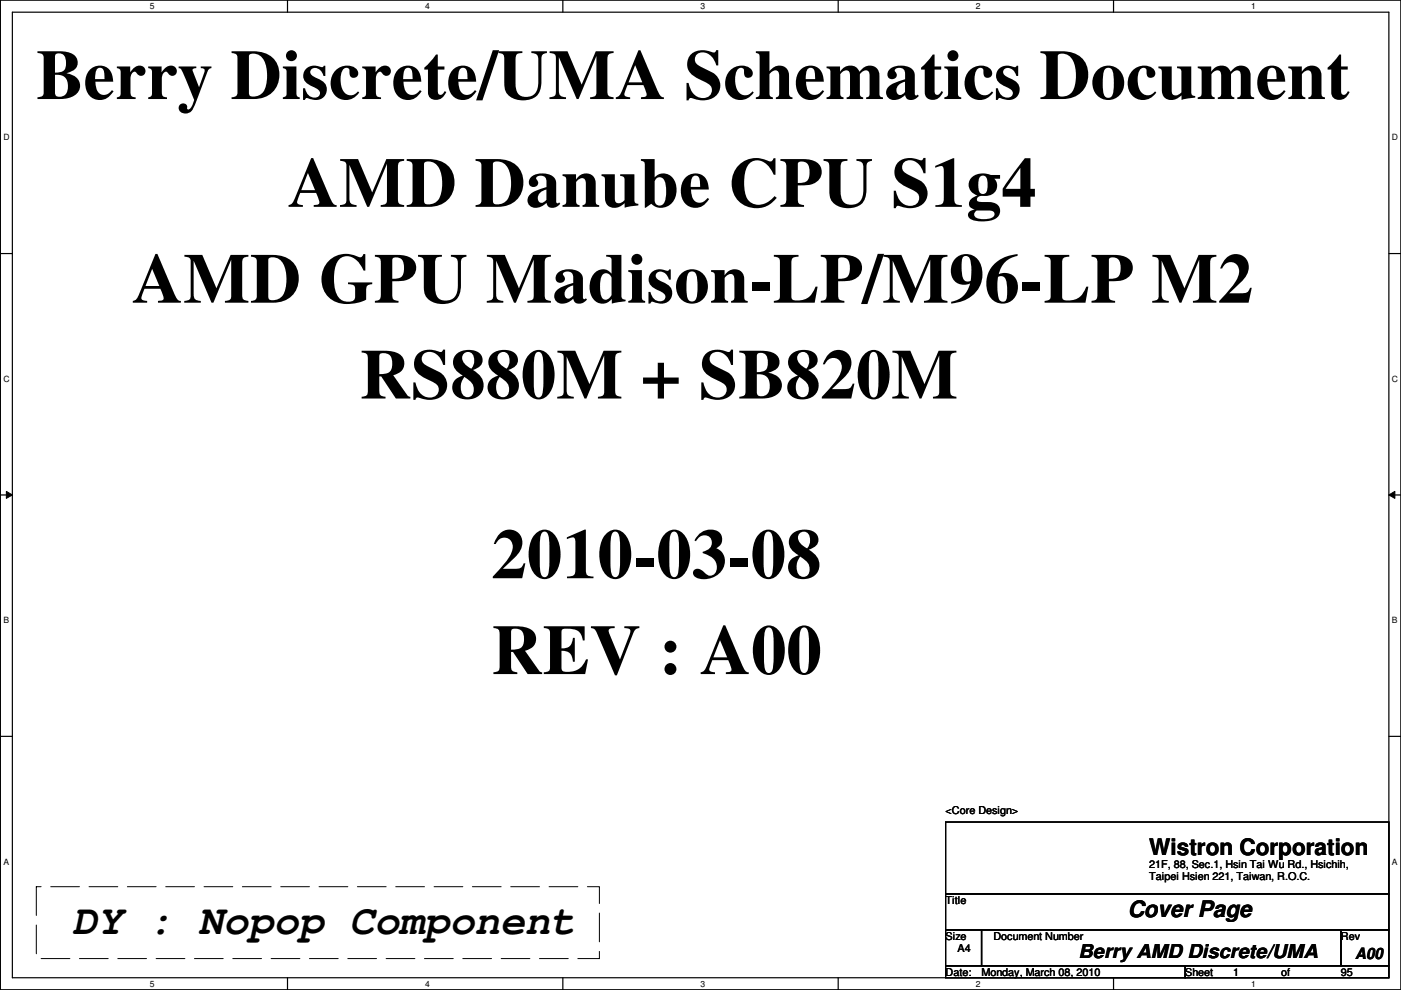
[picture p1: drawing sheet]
<svg xmlns="http://www.w3.org/2000/svg" width="297mm" height="210mm" viewBox="0 0 297 210" stroke-linecap="round" stroke-linejoin="round" font-family="sans-serif">
<defs><g id="words">
<g font-size="15">
<text x="7.7" y="21">Berry Discrete/UMA Schematics Document</text>
<text x="61" y="43.9">AMD Danube CPU S1g4</text>
<text x="28" y="64.2">AMD GPU Madison-LP/M96-LP M2</text>
<text x="76.3" y="84.5">RS880M + SB820M</text>
<text x="104.2" y="122.6">2010-03-08</text>
<text x="104.2" y="142.9">REV : A00</text>
</g>
<text font-size="8.9" x="15.3" y="198">DY : Nopop Component</text>
<g font-size="4.8">
<text x="243.7" y="181.3">Wistron Corporation</text>
<text x="239.1" y="194.5">Cover Page</text>
</g>
<text font-size="4.1" x="228.7" y="203.2">Berry AMD Discrete/UMA</text>
<text font-size="3.3" x="287.4" y="203.2">A00</text>
<g font-size="2.3">
<text x="200.5" y="172.6">&lt;Core Design&gt;</text>
<text x="243.7" y="184">21F, 88, Sec.1, Hsin Tai Wu Rd., Hsichih,</text>
<text x="200.5" y="191.6">Title</text>
<text x="243.7" y="186.6">Taipei Hsien 221, Taiwan, R.O.C.</text>
<text x="200.5" y="199.2">Size</text>
<text x="203" y="201.8">A4</text>
<text x="210.6" y="199.2">Document Number</text>
<text x="284.3" y="199.2">Rev</text>
<text x="200.5" y="206.8">Date:</text>
<text x="208.1" y="206.8">Monday, March 08, 2010</text>
<text x="251.3" y="206.8">Sheet</text>
<text x="261.4" y="206.8">1</text>
<text x="271.6" y="206.8">of</text>
<text x="284.3" y="206.8">95</text>
</g>
<g font-size="1.8">
<text x="31.8" y="1.9">5</text>
<text x="90.1" y="1.9">4</text>
<text x="148.5" y="1.9">3</text>
<text x="206.9" y="1.9">2</text>
<text x="265.3" y="1.9">1</text>
<text x=".7" y="29.8">D</text>
<text x="295.1" y="29.8">D</text>
<text x=".7" y="80.9">C</text>
<text x="295.1" y="80.9">C</text>
<text x=".7" y="132.1">B</text>
<text x="295.1" y="132.1">B</text>
<text x=".7" y="183.3">A</text>
<text x="295.1" y="183.3">A</text>
<text x="31.8" y="209.2">5</text>
<text x="90.1" y="209.2">4</text>
<text x="148.5" y="209.2">3</text>
<text x="206.9" y="209.2">2</text>
<text x="265.3" y="209.2">1</text>
</g>
</g></defs>
<path d="M.1 0h296.9v209.8h-296.9zM2.6 2.6h291.9v204.7h-291.9z" fill="none" stroke="#000" stroke-width=".25"/>
<g fill="#fff">
<path d="M31.8 .3h1v2h-1z"/>
<path d="M31.8 207.6h1v1.9h-1z"/>
</g>
<path d="M61 0v2.6M61 207.3v2.5" fill="none" stroke="#000" stroke-width=".25"/>
<g fill="#fff">
<path d="M90.1 .3h1v2h-1z"/>
<path d="M90.1 207.6h1v1.9h-1z"/>
</g>
<path d="M119.3 0v2.6M119.3 207.3v2.5" fill="none" stroke="#000" stroke-width=".25"/>
<g fill="#fff">
<path d="M148.5 .3h1v2h-1z"/>
<path d="M148.5 207.6h1v1.9h-1z"/>
</g>
<path d="M177.7 0v2.6M177.7 207.3v2.5" fill="none" stroke="#000" stroke-width=".25"/>
<g fill="#fff">
<path d="M206.9 .3h1v2h-1z"/>
<path d="M206.9 207.6h1v1.9h-1z"/>
</g>
<path d="M236.1 0v2.6M236.1 207.3v2.5" fill="none" stroke="#000" stroke-width=".25"/>
<g fill="#fff">
<path d="M265.3 .3h.9v2h-.9z"/>
<path d="M265.3 207.6h.9v1.9h-.9z"/>
<path d="M.7 28.2h1.3v1.9h-1.3z"/>
<path d="M295.1 28.2h1.3v1.9h-1.3z"/>
<path d="M.7 79.3h1.3v2h-1.3z"/>
<path d="M295.1 79.3h1.3v2h-1.3z"/>
</g>
<path d="M.1 53.8h2.5M294.5 53.8h2.5" fill="none" stroke="#000" stroke-width=".25"/>
<g fill="#fff">
<path d="M.7 130.5h1.2v2h-1.2z"/>
<path d="M295.1 130.5h1.2v2h-1.2z"/>
</g>
<path d="M.1 104.9h2.5M294.5 104.9h2.5" fill="none" stroke="#000" stroke-width=".25"/>
<path d="M1.4 104.2l1.2 .7-1.2 .8zM294.5 104.9l1.2-.7v1.5z" fill="#000"/>
<path d="M1.4 104.2l1.2 .7-1.2 .8zM294.5 104.9l1.2-.7v1.5z" fill="none" stroke="#000" stroke-width=".21"/>
<g fill="#fff">
<path d="M.7 181.7h1.2v2h-1.2z"/>
<path d="M295.1 181.7h1.2v2h-1.2z"/>
</g>
<path d="M.1 156.1h2.5M294.5 156.1h2.5M200.5 174.3h94v15.2h-94zM200.5 189.5h94v7.6h-94zM200.5 197.1h7.6v7.7h-7.6zM208.1 197.1h76.2v7.7h-76.2zM284.3 197.1h10.2v7.7h-10.2zM200.5 204.8h50.8v2.5h-50.8zM251.3 204.8h43.2v2.5h-43.2z" fill="none" stroke="#000" stroke-width=".25"/>
<path d="M7.7 188h119.4v15.2h-119.4z" fill="none" stroke="#000" stroke-width=".21" stroke-dasharray="6.1 2"/>
<use href="#words"/>
</svg>
